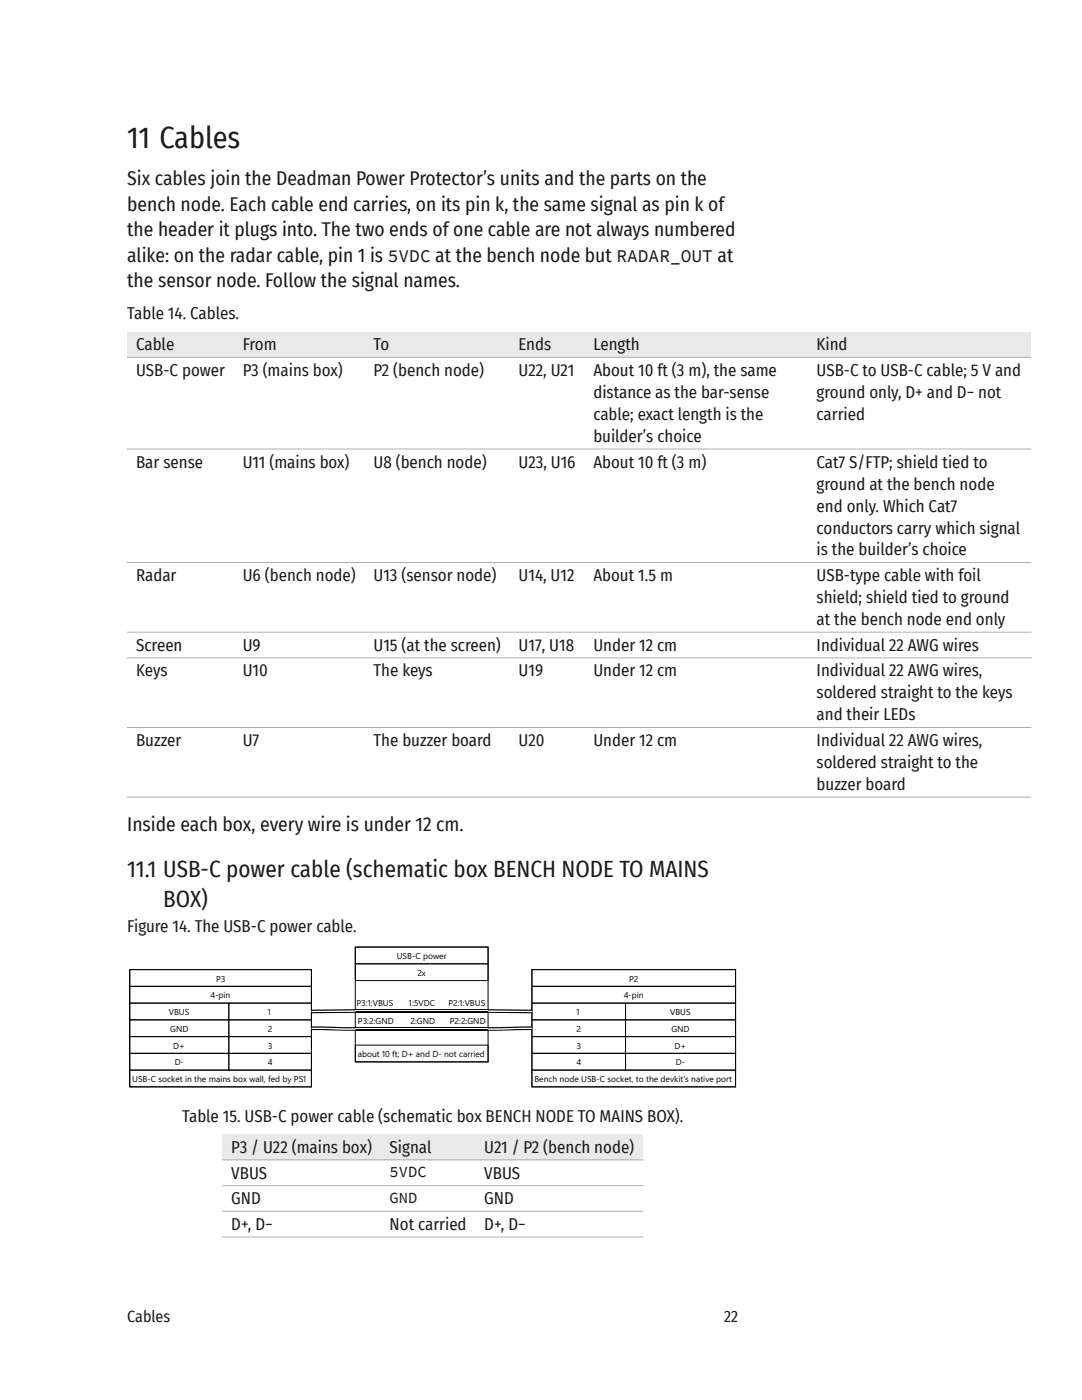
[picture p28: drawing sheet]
<svg xmlns="http://www.w3.org/2000/svg" width="216mm" height="279mm" viewBox="0 0 216 279" stroke-linecap="round" stroke-linejoin="round" font-family="sans-serif">
<defs><g id="words">
<text font-size="6" fill="#1a1a1a" x="25.4" y="29.5">11 Cables</text>
<g font-size="4.6" fill="#1a1a1a">
<text x="25.4" y="174.9">11.1 USB-C power cable (schematic box BENCH NODE TO MAINS</text>
<text x="32.6" y="180.9">BOX)</text>
</g>
<g font-size="3.9" fill="#1a1a1a">
<text x="25.4" y="37">Six cables join the Deadman Power Protector’s units and the parts on the</text>
<text x="25.4" y="42.1">bench node. Each cable end carries, on its pin k, the same signal as pin k of</text>
<text x="25.4" y="47.1">the header it plugs into. The two ends of one cable are not always numbered</text>
<text x="25.4" y="52.2">alike: on the radar cable, pin 1 is 5VDC at the bench node but RADAR_OUT at</text>
<text x="25.4" y="57.3">the sensor node. Follow the signal names.</text>
<text x="25.4" y="165.8">Inside each box, every wire is under 12 cm.</text>
</g>
<g font-size="3.4" fill="#1a1a1a">
<text x="25.4" y="63.7">Table 14. Cables.</text>
<text x="27.2" y="69.9">Cable</text>
<text x="48.4" y="69.9">From</text>
<text x="74.5" y="69.9">To</text>
<text x="103.5" y="69.9">Ends</text>
<text x="118.4" y="69.9">Length</text>
<text x="162.9" y="69.9">Kind</text>
<text x="27.2" y="75">USB-C power</text>
<text x="48.4" y="75">P3 (mains box)</text>
<text x="74.5" y="75">P2 (bench node)</text>
<text x="103.5" y="75">U22, U21</text>
<text x="118.4" y="75">About 10 ft (3 m), the same</text>
<text x="162.9" y="75">USB-C to USB-C cable; 5 V and</text>
<text x="118.4" y="79.4">distance as the bar-sense</text>
<text x="118.4" y="83.8">cable; exact length is the</text>
<text x="162.9" y="79.4">ground only, D+ and D− not</text>
<text x="162.9" y="83.8">carried</text>
<text x="118.4" y="88.2">builder’s choice</text>
<text x="27.2" y="93.3">Bar sense</text>
<text x="48.4" y="93.3">U11 (mains box)</text>
<text x="74.5" y="93.3">U8 (bench node)</text>
<text x="103.5" y="93.3">U23, U16</text>
<text x="118.4" y="93.3">About 10 ft (3 m)</text>
<text x="162.9" y="93.3">Cat7 S/FTP; shield tied to</text>
<text x="162.9" y="97.7">ground at the bench node</text>
<text x="162.9" y="102.1">end only. Which Cat7</text>
<text x="162.9" y="106.5">conductors carry which signal</text>
<text x="162.9" y="110.9">is the builder’s choice</text>
<text x="27.2" y="116">Radar</text>
<text x="48.4" y="116">U6 (bench node)</text>
<text x="74.5" y="116">U13 (sensor node)</text>
<text x="103.5" y="116">U14, U12</text>
<text x="118.4" y="116">About 1.5 m</text>
<text x="162.9" y="116">USB-type cable with foil</text>
<text x="162.9" y="120.4">shield; shield tied to ground</text>
<text x="162.9" y="124.8">at the bench node end only</text>
<text x="27.2" y="129.9">Screen</text>
<text x="48.4" y="129.9">U9</text>
<text x="74.5" y="129.9">U15 (at the screen)</text>
<text x="103.5" y="129.9">U17, U18</text>
<text x="118.4" y="129.9">Under 12 cm</text>
<text x="162.9" y="129.9">Individual 22 AWG wires</text>
<text x="27.2" y="135">Keys</text>
<text x="48.4" y="135">U10</text>
<text x="74.5" y="135">The keys</text>
<text x="103.5" y="135">U19</text>
<text x="118.4" y="135">Under 12 cm</text>
<text x="162.9" y="135">Individual 22 AWG wires,</text>
<text x="162.9" y="139.4">soldered straight to the keys</text>
<text x="162.9" y="143.8">and their LEDs</text>
<text x="27.2" y="148.9">Buzzer</text>
<text x="48.4" y="148.9">U7</text>
<text x="74.5" y="148.9">The buzzer board</text>
<text x="103.5" y="148.9">U20</text>
<text x="118.4" y="148.9">Under 12 cm</text>
<text x="162.9" y="148.9">Individual 22 AWG wires,</text>
<text x="162.9" y="153.3">soldered straight to the</text>
<text x="162.9" y="157.7">buzzer board</text>
<text x="25.4" y="186">Figure 14. The USB-C power cable.</text>
<text x="36.4" y="223.8">Table 15. USB-C power cable (schematic box BENCH NODE TO MAINS BOX).</text>
<text x="46.2" y="230.1">P3 / U22 (mains box)</text>
<text x="77.8" y="230.1">Signal</text>
<text x="96.6" y="230.1">U21 / P2 (bench node)</text>
<text x="46.2" y="235.2">VBUS</text>
<text x="96.6" y="235.2">VBUS</text>
<text x="46.2" y="240.3">GND</text>
<text x="46.2" y="245.5">D+, D−</text>
<text x="77.8" y="245.5">Not carried</text>
<text x="96.6" y="240.3">GND</text>
<text x="96.6" y="245.5">D+, D−</text>
</g>
<g font-size="3.2" fill="#1a1a1a">
<text x="25.4" y="263.8">Cables</text>
<text x="144.5" y="263.8">22</text>
</g>
<g font-size="3.1" fill="#1a1a1a">
<text x="77.8" y="234.9">5VDC</text>
<text x="77.8" y="240.1">GND</text>
</g>
<g font-size="1.7">
<text x="79.2" y="191.4">USB-C power</text>
<text x="43.1" y="195.9">P3</text>
<text x="83.3" y="194.8">2x</text>
<text x="125.5" y="195.9">P2</text>
<text x="33.7" y="202.6">VBUS</text>
<text x="42" y="199.2">4-pin</text>
<text x="53.4" y="202.6">1</text>
<text x="71.1" y="200.7">P3:1:VBUS</text>
<text x="81.6" y="200.7">1:5VDC</text>
<text x="89.5" y="200.7">P2:1:VBUS</text>
<text x="115" y="202.6">1</text>
<text x="124.5" y="199.2">4-pin</text>
<text x="133.7" y="202.6">VBUS</text>
<text x="33.9" y="205.9">GND</text>
<text x="34.6" y="209.3">D+</text>
<text x="53.4" y="205.9">2</text>
<text x="53.4" y="209.3">3</text>
<text x="71.4" y="204.3">P3:2:GND</text>
<text x="81.9" y="204.3">2:GND</text>
<text x="89.8" y="204.3">P2:2:GND</text>
<text x="115" y="205.9">2</text>
<text x="115" y="209.3">3</text>
<text x="134" y="205.9">GND</text>
<text x="134.6" y="209.3">D+</text>
<text x="26.4" y="216">USB-C socket in the mains box wall, fed by PS1</text>
<text x="34.9" y="212.6">D-</text>
<text x="53.4" y="212.6">4</text>
<text x="71.4" y="211">about 10 ft; D+ and D- not carried</text>
<text x="106.6" y="216">Bench node USB-C socket, to the devkit's native port</text>
<text x="115" y="212.6">4</text>
<text x="134.9" y="212.6">D-</text>
</g>
</g></defs>
<g fill="#e9e9e9">
<path d="M25.4 66.2h21.3v5.1h-21.3z"/>
<path d="M46.7 66.2h26.1v5.1h-26.1z"/>
<path d="M72.8 66.2h28.9v5.1h-28.9z"/>
<path d="M101.7 66.2h14.9v5.1h-14.9z"/>
<path d="M116.6 66.2h44.6v5.1h-44.6z"/>
<path d="M161.2 66.2h44.5v5.1h-44.5z"/>
</g>
<path d="M25.3 71.3h180.5M25.3 89.6h180.5M25.3 112.3h180.5M25.3 126.2h180.5M25.3 131.3h180.5M25.3 145.2h180.5M25.3 159.1h180.5" fill="none" stroke="#afafaf" stroke-width=".2"/>
<path d="M25.4 188.5h121.9v28.9h-121.9z" fill="#fff"/>
<path d="M25.9 193.5h36.2v23.4h-36.2z" fill="#fff" stroke="#000" stroke-width=".2"/>
<path d="M25.9 193.5h36.2v3.3h-36.2zM25.9 196.8h36.2v3.4h-36.2zM25.9 200.2h19.8v3.3h-19.8zM25.9 203.5h19.8v3.4h-19.8zM25.9 206.9h19.8v3.3h-19.8zM25.9 210.2h19.8v3.4h-19.8zM25.9 213.6h36.2v3.3h-36.2zM45.7 200.2h16.4v3.3h-16.4zM45.7 203.5h16.4v3.4h-16.4zM45.7 206.9h16.4v3.3h-16.4zM45.7 210.2h16.4v3.4h-16.4z" fill="none" stroke="#000" stroke-width=".2"/>
<path d="M70.9 189h26.5v22.9h-26.5z" fill="#fff" stroke="#000" stroke-width=".2"/>
<path d="M70.9 189h26.5v3.4h-26.5zM70.9 192.4h26.5v3.3h-26.5z" fill="none" stroke="#000" stroke-width=".2"/>
<path d="M70.9 201.5h26.5" fill="none" stroke="#000" stroke-width=".24"/>
<path d="M70.9 201.7h26.5v.2h-26.5z" fill="#fff"/>
<path d="M70.9 202h26.5M70.9 205.1h26.5" fill="none" stroke="#000" stroke-width=".24"/>
<path d="M70.9 205.2h26.5v.3h-26.5z" fill="#fff"/>
<path d="M62.1 205.4l8.8 .2h26.5M62.1 205l8.8 .1M70.9 202l-8.8 .1M70.9 201.5l-8.8 .1" fill="none" stroke="#000" stroke-width=".24"/>
<path d="M70.9 208.6h26.5v3.3h-26.5z" fill="none" stroke="#000" stroke-width=".2"/>
<path d="M62.1 205.2l8.8 .2M70.9 201.8l-8.8 .1" fill="none" stroke="#fff" stroke-width=".24"/>
<path d="M106.1 193.5h40.7v23.4h-40.7z" fill="#fff" stroke="#000" stroke-width=".2"/>
<path d="M106.1 193.5h40.7v3.3h-40.7zM106.1 196.8h40.7v3.4h-40.7zM106.1 200.2h18.7v3.3h-18.7zM106.1 203.5h18.7v3.4h-18.7zM106.1 206.9h18.7v3.3h-18.7zM106.1 210.2h18.7v3.4h-18.7zM106.1 213.6h40.7v3.3h-40.7zM124.8 200.2h22v3.3h-22zM124.8 203.5h22v3.4h-22zM124.8 206.9h22v3.3h-22zM124.8 210.2h22v3.4h-22z" fill="none" stroke="#000" stroke-width=".2"/>
<path d="M97.4 202l8.7 .1M97.4 201.5l8.7 .1M106.1 205.4l-8.7 .2M106.1 205l-8.7 .1" fill="none" stroke="#000" stroke-width=".24"/>
<path d="M97.4 201.8l8.7 .1M106.1 205.2l-8.7 .2" fill="none" stroke="#fff" stroke-width=".24"/>
<g fill="#e9e9e9">
<path d="M44.4 226.4h31.6v5.1h-31.6z"/>
<path d="M76 226.4h18.9v5.1h-18.9z"/>
<path d="M94.9 226.4h33.4v5.1h-33.4z"/>
</g>
<path d="M44.3 231.5h84.1M44.3 236.6h84.1M44.3 241.7h84.1M44.3 246.9h84.1" fill="none" stroke="#afafaf" stroke-width=".2"/>
<use href="#words"/>
</svg>
